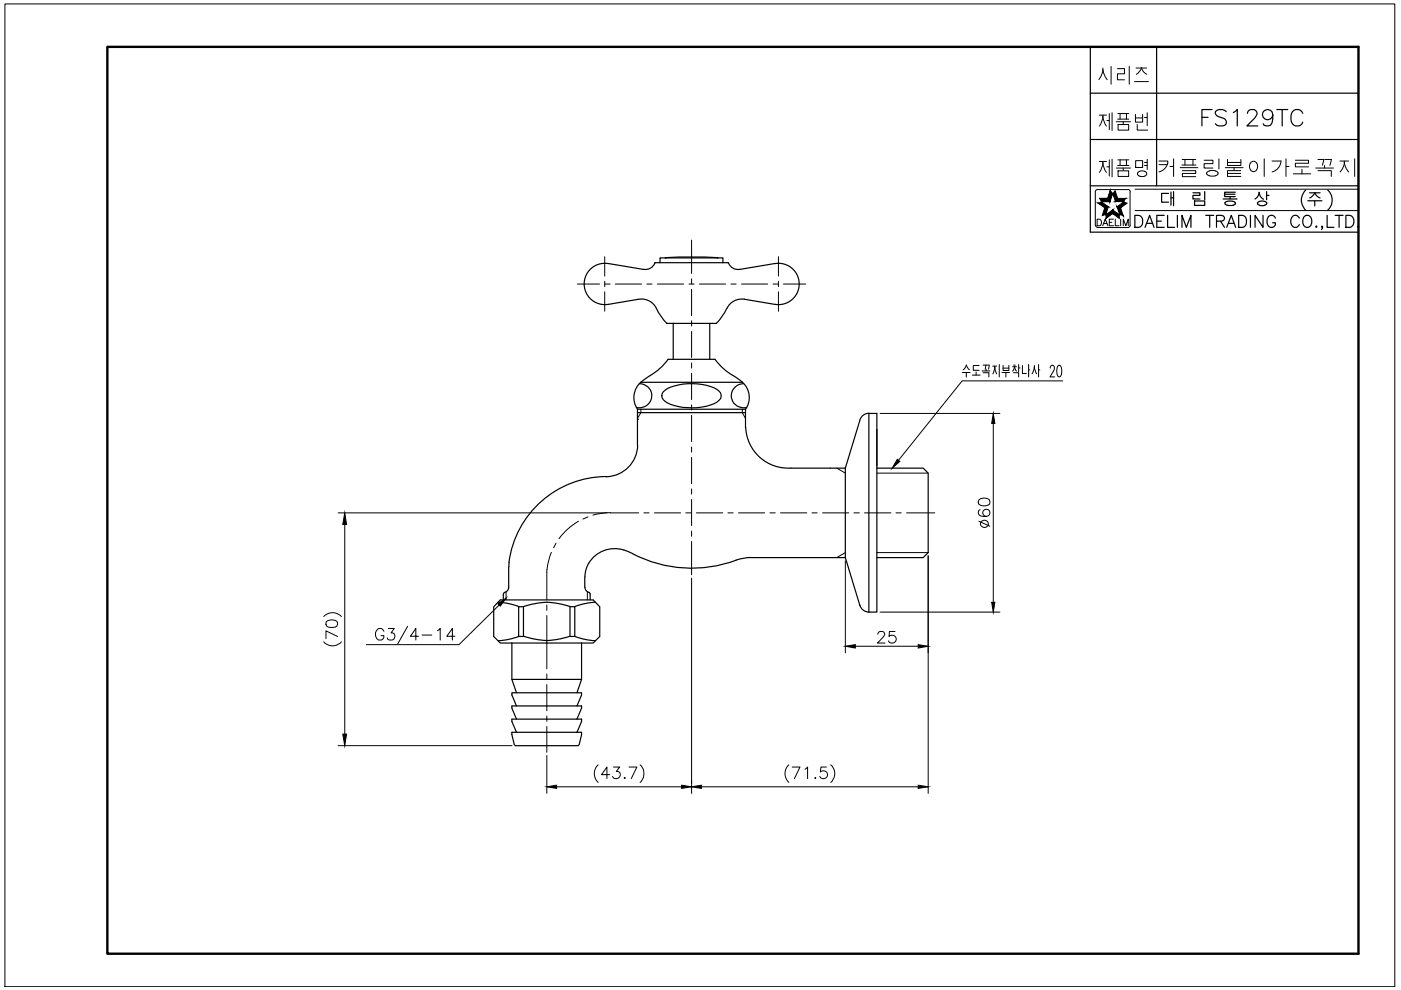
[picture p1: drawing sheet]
<svg xmlns="http://www.w3.org/2000/svg" width="297mm" height="210mm" viewBox="0 0 297 210" stroke-linecap="round" stroke-linejoin="round" font-family="sans-serif">
<defs><g id="words">
<text font-size="13.7" x="225.8" y="40.9">제품명</text>
<text font-size="11.5" x="226.1" y="19.1">시리즈</text>
<text font-size="11" x="225.8" y="28.9">제품번</text>
<text font-size="7.5" x="78.3" y="137.9">G3/4-14</text>
<text font-size="7.1" x="253.6" y="27.9">FS129TC</text>
</g></defs>
<!-- layer: 0 -->
<g fill="none" stroke="#000" stroke-width=".21">
<path d="M1 .8h294.7v208.4h-294.7zM250.2 35.5h3.7M250.6 35h3M250.6 33.8h2.9M250.7 36.2h2.8v.6h-2.8v.7h2.8M251.2 33.8v1.2M252.9 33.8v1.2M255.3 34h1.9v.7h-1.9v.9h1.9M255.9 36.6v.3M255.9 36.5a1.86 1.86 0 0 1 2.3 0M255.9 37a1.86 1.86 0 0 0 2.3 0M258.2 36.6v.3"/>
<path d="M258.4 33.7v2.1M259.8 35.5h3.8M260.3 33.8v1.3h2.8v-1.3M260.3 34.4h2.8M260.3 36.8h2.7M261.6 35.5v.6M263.1 36.2h-2.8v1.2h2.8M265.1 34.5a1.29 1.29 0 0 0 .1 1.6M265.1 34.5a.74 .74 0 0 1 1.3 0M266.4 36l-.6 .4-.6-.3M266.4 34.5a1.29 1.29 0 0 1 0 1.5M268 33.7v3.7"/>
<path d="M269.7 34.1h1.9M271.6 34.1a2.48 2.48 0 0 1-1.9 2.3M272.7 33.7v3.7M272.7 35.3h.6M274.2 36.9h3.7M274.6 34h2.8v.6h-2.8v.8h2.8M276 35.9v1M279 35.6h3.7M279.4 36.2h2.9v1.2M279.4 33.8h1.2M280.7 33.8l-.4 1.3M280.8 35.1v.5"/>
<path d="M280.9 33.8h1.4l-.3 1.3M284.1 34.1h1.8M285 34.1l.2 1.2 .7 1.2M285.1 34.4l-.3 .9-.7 1.2M287.2 33.7v3.7M232.2 40.7v7M232.2 47.7a.61 .61 0 0 0 .7 .5M232.6 46.5h.5a.75 .75 0 0 1 .5 .7 .75 .75 0 0 1-.5 .7h-.5zM233.8 47.9l.5-1.4 .6 1.4M234 47.4h.7M235.2 47.1h.5M236.1 46.5h-.9v1.4h.9"/>
<path d="M236.5 46.5v1.4h.8M237.6 46.5v1.4M238.2 47.9v-1.4l.5 1.4 .5-1.4v1.4M239.6 40.7v7M239.6 47.7l-.2 .5h-.3h-6.2M240.7 40.1h47.3M240.7 44.6h47.3"/>
</g>
<!-- layer: TXT -->
<path d="M22.8 9.9h265.2v192.3h-265.2z" fill="none" stroke="#000" stroke-width=".51"/>
<!-- layer: 0 -->
<g fill="none" stroke="#000" stroke-width=".25">
<path d="M231.2 9.9v39.3h56.8M231.2 19.8h56.8M245.2 9.9v29.5M231.2 29.6h56.8M231.2 39.4h56.8M240.6 45.7h.9a1.38 1.38 0 0 1 .8 1.2 1.38 1.38 0 0 1-.8 1.3h-.9zM242.8 48.2l.9-2.5 1 2.5M243.1 47.4h1.2M245.3 46.9h.9M246.8 45.7h-1.5v2.5h1.5M247.6 45.7v2.5h1.4M249.6 45.7v2.5"/>
<path d="M250.6 48.2v-2.5l.9 2.5 1-2.5v2.5M252.9 40.9h1.5v.5h-1.5v.8h1.5M253.3 42.6h2.1v.9h-2.1zM255.4 40.6v1.8M255.6 45.7h1.7M256.5 45.7v2.5M257.9 46.9l1.5-.1a.58 .58 0 0 0 0-1l-1.5-.1v2.5M258.8 46.9l.8 1.3M259.3 42.2h3M259.7 41.2h2.2M260.1 48.2l1-2.5 .9 2.5M260.2 42.7a.41 .41 0 0 0-.5 .4 .41 .41 0 0 0 .5 .4 1.37 1.37 0 0 0 1.7-.4 1.41 1.41 0 0 0-1.7-.4"/>
<path d="M260.5 47.4h1.1M260.8 41.8v.4M261.9 40.8h-2.2v.9h2.2M262.6 45.7h.9a1.38 1.38 0 0 1 .8 1.2 1.38 1.38 0 0 1-.8 1.3h-.9zM265.1 45.7v2.5M266.7 42.9a1.36 1.36 0 0 1 1.9 .2 1.2 1.2 0 0 1-2 0zM266.9 40.8l-.3 .9-.5 .5M267 40.8l.2 .7 .7 .7M267.8 45.7v2.5l-1.7-2.5v2.5M268.5 40.6v1.8M268.5 41.4h.6M270.4 46.3a.92 .92 0 0 0-1-.6 .92 .92 0 0 0-.8 .9 1.1 1.1 0 0 0 .3 1.2 1.1 1.1 0 0 0 1.2 .3l.2-.3 .1-.6h-.6"/>
<path d="M275.5 46.3a.94 .94 0 0 0-1.1-.6 .94 .94 0 0 0-.7 .9 1.12 1.12 0 0 0 .2 1.2 1.12 1.12 0 0 0 1.2 .3l.4-.5M276.4 46a.93 .93 0 0 1 1.1-.3 .93 .93 0 0 1 .6 .9 1.1 1.1 0 0 1-.2 1.2 1.1 1.1 0 0 1-1.2 .3 1.63 1.63 0 0 1-.3-2.1zM276.8 40.3a2.89 2.89 0 0 0 0 4.3M277.3 42.6h3M277.7 40.9h2.2M278.8 42.6v1.1M278.8 40.9a1.8 1.8 0 0 0 1.1 1.1M278.8 40.9l-.5 .6-.6 .5M279 48.1l.1-.2 .1 .2-.1 .1zM280.4 48.1l-.1 .1v-.3a.47 .47 0 0 1-.1 .8M281.4 45.7v2.5h1.4M281.5 40.3a2.89 2.89 0 0 1 0 4.3"/>
<path d="M283.1 45.7h1.7M283.9 45.7v2.5M285.4 45.7h.8a1.36 1.36 0 0 1 .9 1.2 1.36 1.36 0 0 1-.9 1.3h-.8zM287.9 48.1l.1-.2 .1 .2-.1 .1z"/>
</g>
<g fill="#000" stroke="#000" stroke-width=".21">
<path d="M235.9 44.5v.8l-1.4 1zM234.5 45.5v.8l1.4-1.8z"/>
<path d="M235.9 45.3l1.4 .2v.8zM235.9 44.5v.8l1.4 .2z"/>
</g>
<!-- layer: D -->
<g fill="none" stroke="#000" stroke-width=".21">
<path d="M204 79h1.7M204.9 77.4l-.3 .6-.4 .4M204.9 79v1M204.9 77.4l.3 .6 .4 .4M206.1 79.5h1.7M207 78.9v.6M207.6 77.5h-1.2v1h1.2M208.2 78.6h1.7M208.4 79h1.3v.9M208.4 77.4h.5M209 77.4l-.1 .9M209.1 77.4h.6"/>
<path d="M209.1 78.3v.3M209.7 77.4l-.1 .9M210.5 77.6h.8M210.5 79.3l.4-1.5 .4 1.5M210.9 77.6v.2M211.9 77.3v2.6M212.5 79h1.6M212.7 77.5v1.1h1.2v-1.1M212.7 78h1.2M213.3 79v1M214.7 77.8h.8M214.9 79h1.1v.9"/>
<path d="M214.9 77.4h.4M215.1 77.7l-.1 .6-.3 .4M215.1 77.7l.1 .6 .3 .4M216 78h.3M216 77.3v1.5M216.8 77.5v1.7h.8M218.1 77.3v2.6M218.1 78.4h.2M218.8 79.3l.5-1.5 .5 1.5M219.3 77.5v.3M220.2 78.4h.3M220.2 77.3v2.6"/>
<path d="M222.7 78v-.1a.47 .47 0 0 1 .2-.4 .47 .47 0 0 1 .5 .1l.1 .8-.9 1.5h1M224.3 77.6l.3-.1a1.83 1.83 0 0 1 0 2.4h-.1a2.04 2.04 0 0 1-.2-2.3zM135.9 87.5l-.7 1.2M157.4 86.8v.7l.7 1.2M177.4 99.3l1.8 1M186.6 87.7h25.4M210.6 89.8v37.9M225.3 80.8h-21.3l-13.5 16.8M129.4 108.7h6M136.5 108.7h1.1M138.8 108.7h5.5M145.4 108.7h1.1"/>
<path d="M147.6 108.7h5.6M154.3 108.7h1.1M156.6 108.7h5.5M163.2 108.7h1.2M165.5 108.7h5.6M172.2 108.7h1.1M174.4 108.7h5.5M179.2 118.9v19.5M179.2 117.2l-1.8 1M181 108.7h1.2M183.3 108.7h5.6M185.9 100.3h10.9"/>
<path d="M185.9 117.2h10.9M190 108.7h1.1M192.2 108.7h6M196.8 117.8v50.4M207.5 106a1.8 1.8 0 0 1 2.3 0 .81 .81 0 0 1-.4 1.1 2.01 2.01 0 0 1-1.9-.2l-.1-.3zM207.5 110.5l2.4 1.1M207.8 108.1a.71 .71 0 0 0-.3 1 1.8 1.8 0 0 0 2.3 0 .76 .76 0 0 0-.4-1.1 .76 .76 0 0 0-1 .6 .76 .76 0 0 0 .7 .9M105.8 128.3l-8.5 8.4h-19.6M146.6 120.4v.1M146.6 122.6v45.6M181.3 137h13.4M186.1 134.5l.3-.5 .7-.1a.58 .58 0 0 1 .3 .9l-1.4 1.5h1.6"/>
<path d="M186.6 129.8h25.4M189.8 133.9h-1.2l-.1 1a.87 .87 0 0 1 1.3 0 .87 .87 0 0 1-.2 1.3 .87 .87 0 0 1-1.2-.3M115.9 160.2v8M118 166.8h26.5M126.8 162.2a2.53 2.53 0 0 0 0 3.7M129.3 164.2h-1.8l1.2-1.6v2.5M130.1 162.6h1.3l-.7 1a.79 .79 0 0 1 .8 .9 .79 .79 0 0 1-1 .6l-.4-.1-.2-.4M132.3 165l.1-.2 .2 .2-.2 .1zM133.4 162.6h1.6l-1.2 2.5M135.7 162.2a2.53 2.53 0 0 1 0 3.7M148.7 166.8h46M167.2 162.2a2.53 2.53 0 0 0 0 3.7"/>
<path d="M168 162.6h1.6l-1.2 2.5M170.7 163.1l.5-.5v2.5M172.7 165l.2-.2 .1 .2-.1 .1zM175.2 162.6h-1.1l-.2 1.1a.87 .87 0 0 1 1.3 0 .87 .87 0 0 1-.1 1.3 .87 .87 0 0 1-1.3-.4M176.1 162.2a2.45 2.45 0 0 1 0 3.7"/>
<circle cx="208.7" cy="111.1" r=".82"/>
</g>
<!-- layer: DWG -->
<g fill="none" stroke="#000" stroke-width=".25">
<path d="M139.9 55.7h13.4M152.1 54.6l-5.5-.1-5.5 .2 10.9-.1M137.9 79.6l1.8-1.3 2-2.1h9.9a15.7 15.7 0 0 0 5 4.2l.8 .6M137.9 79.6a7.3 7.3 0 0 0-3.3 3.4 4.3 4.3 0 0 0 .6 3.8M142.9 68.6h-.2v7.6M150.5 68.6v7.6M135.2 86.8v7.6M135.2 88.9h.1M135.2 87.5h22.9M135.2 86.8h22.9M135.2 94.4a6.8 6.8 0 0 1-6.7 6.7M135.5 81.4a2.56 2.56 0 0 1 2.7 2.8 2.56 2.56 0 0 1-3.3 2.2"/>
<path d="M135.9 81.1h21.5M140.6 83.1a9.1 9.1 0 0 1 6.3-1.7l2.9 .3a5.1 5.1 0 0 1 3 1.6 1.46 1.46 0 0 1-.8 2 12.4 12.4 0 0 1-11-.2 1.32 1.32 0 0 1-.4-2zM157.4 81a4.3 4.3 0 0 1 .7 5.8M157.7 81.4a2.57 2.57 0 0 0-2.6 2.8 2.57 2.57 0 0 0 3.2 2.2M158.1 86.8v3.9M158.1 90.7a9 9 0 0 0 9.6 8.5M167.7 99.3h11.5M179.2 99.3v18.9M182.3 89.1l-3.1 10.2M184.2 87.6a2.01 2.01 0 0 0-1.9 1.4M185.9 99.3h9.8l1.1 1v16.9l-1.1 1h-9.8M108 119.2l-.1 .9"/>
<path d="M124.8 119.4l-.6 1.4-.2 1.5M128.5 101a20.9 20.9 0 0 0-20.6 18.2M156.1 118.8a27.6 27.6 0 0 1-23.1-1.9 6.5 6.5 0 0 0-8.2 2.6M159 118.2h20.2M159 118.2l-3 .6M179.2 118.2l3.1 10.2a2.01 2.01 0 0 0 1.9 1.4M185.9 118.2v11.6h-1.7M185.9 118.2v-30.5h-1.7v42.1M105.6 127.7l1.9 .2 2.5 .7M107.9 120.2v4.3a1.68 1.68 0 0 1-1.1 1.3v.1M108.5 136.3h-2.4l-1.4-1.4v-6.3l1.4-1.4h19.7l1.4 1.4v6.3l-1.4 1.4h-2.5M108.5 136.3h14.8"/>
<path d="M108.5 136.3v7.7M110 128.6h1v6.3h-1zM110 134.9l-2.5 .7-1.9 .3M111 134.9l2.1 .6 2.9 .3M115.9 127.7l2.9 .3 2 .6M116 127.7l-2.9 .3-2.1 .6M120.8 134.9l-2 .6-2.9 .3M120.8 128.6h1.1v6.3h-1.1zM121.9 134.9l2.4 .7 1.9 .3M123.3 136.3v7.7M124 122.3v2.2M124 124.5a1.12 1.12 0 0 0 .9 1.1"/>
<path d="M124.8 125.6l.3 .3M125.1 126v1.2M126.2 127.7l-1.9 .2-2.4 .7M108.5 146.9h14.8v.4l-1 2.4h-12.8l-1-2.4zM109.5 146.9l-1-2.9h14.8l-1 2.9M109.5 149.7h-1v.4l1 2.4h12.8l1-2.4v-.4h-1M109.5 152.5h-1v.5l1 2.3h12.8l1-2.3v-.5h-1M109.5 155.3h-1l.5 2.6 .3 .2h13.2l.3-.2 .5-2.6h-1"/>
</g>
<circle cx="158" cy="90.7" r=".25" fill="#000"/>
<!-- layer: CENTER -->
<g fill="none" stroke="#000" stroke-width=".21">
<path d="M128.2 54.4v4.1M128.2 59.6v1.2M146.6 50.9v7.1M146.6 59.1v1.1M165 54.4v4.1M165 59.6v1.2M122.4 60.2h4.7M128.2 60.2h1.2M128.2 61.9v4.1M130.5 60.2h5.5M137.1 60.2h1.1M139.4 60.2h5.5"/>
<path d="M146.1 60.2h1.1M146.6 61.3v5.6M146.6 68v1.1M146.6 70.3v5.5M146.6 76.9v1.1M146.6 79.1v5.6M148.3 60.2h5.6M155 60.2h1.1M157.2 60.2h5.6M163.9 60.2h1.1M165 61.9v4.1M166.1 60.2h4.7"/>
<path d="M146.6 85.8v1.1M146.6 88.1v5.5M146.6 94.8v1.1M146.6 97v5.6M116.9 117.1l-.6 1.8-.4 2.4M117.9 115.2l-.5 .9M122.6 110.5a13.5 13.5 0 0 0-4.1 3.7M124.7 109.6l-1.1 .5M129.4 108.7l-1.9 .1-1.8 .4M146.6 103.7v1.1M146.6 105.9v5.5M146.6 112.6v1.1"/>
<path d="M146.6 114.8v7.1M115.9 121.3v5.9M115.9 128.3v1.1M115.9 130.5v11.3M115.9 142.9v1.1M115.9 145.1v5.6M115.9 151.8v1.1M115.9 154v5.5"/>
</g>
<!-- layer: DIM -->
<path d="M107.3 125.5v1.7M124.5 125.5v1.7" fill="none" stroke="#000" stroke-width=".21"/>
<!-- layer: PART_87157 -->
<path d="M128.9 55.9l7.6 1.2M129 55.9a4.4 4.4 0 0 0-5.1 4.3 4.4 4.4 0 0 0 5.1 4.3M138.9 55.7a2.11 2.11 0 0 1-2.4 1.4M141.1 54.7h-1.2v1h-1.1M152.1 54.7h1.2v1h1.1M154.4 55.7a2.23 2.23 0 0 0 2.4 1.4M156.7 57.1l7.6-1.2a4.4 4.4 0 0 1 5.1 4.3 4.4 4.4 0 0 1-5.1 4.3M128.9 64.5l6.5-1.1a3.6 3.6 0 0 1 4.1 2.6l1.9 2.6M141.3 68.6h10.6M154.1 65.4l-1 1.7-1.2 1.5M157.8 63.4l6.5 1.1M157.9 63.4a3.5 3.5 0 0 0-3.8 2" fill="none" stroke="#000" stroke-width=".25"/>
<!-- layer: 1 -->
<path d="M106.7 126v1.2" fill="none" stroke="#000" stroke-width=".25"/>
<!-- layer: D -->
<path d="M190.2 97.4l.6 .4-1.6 1.5zM210.6 87.7l.3 2.1h-.6zM105.6 128l1.7-1.2-1.2 1.7zM179.2 137l2.1-.3v.7zM194.7 136.7l2.1 .3-2.1 .4zM210.3 127.7h.6l-.3 2.1zM115.9 166.8l2.1-.3v.7zM144.5 166.5l2.1 .3-2.1 .4zM146.6 166.8l2.1-.3v.7zM194.7 166.5l2.1 .3-2.1 .4z" fill="#000" stroke="#000" stroke-width=".21"/>
<!-- layer: DWG -->
<path d="M135.9 86.8v.7M71.7 108.7h57M73.1 111.2v44.4M68.7 136.1a2.45 2.45 0 0 0 3.7 0M68.7 130.7a2.53 2.53 0 0 1 3.7 0M69.2 131.8a2 2 0 0 1 2.2 0 .8 .8 0 0 1-.3 1.2 2.33 2.33 0 0 1-1.9-.3zM71.6 134.9l-2.5-1.1v1.6M71.7 158.1h36.9" fill="none" stroke="#000" stroke-width=".21"/>
<path d="M73.1 108.7l.4 2.5h-.8zM72.7 155.6h.8l-.4 2.5z" fill="#000" stroke="#000" stroke-width=".21"/>
<use href="#words"/>
</svg>
